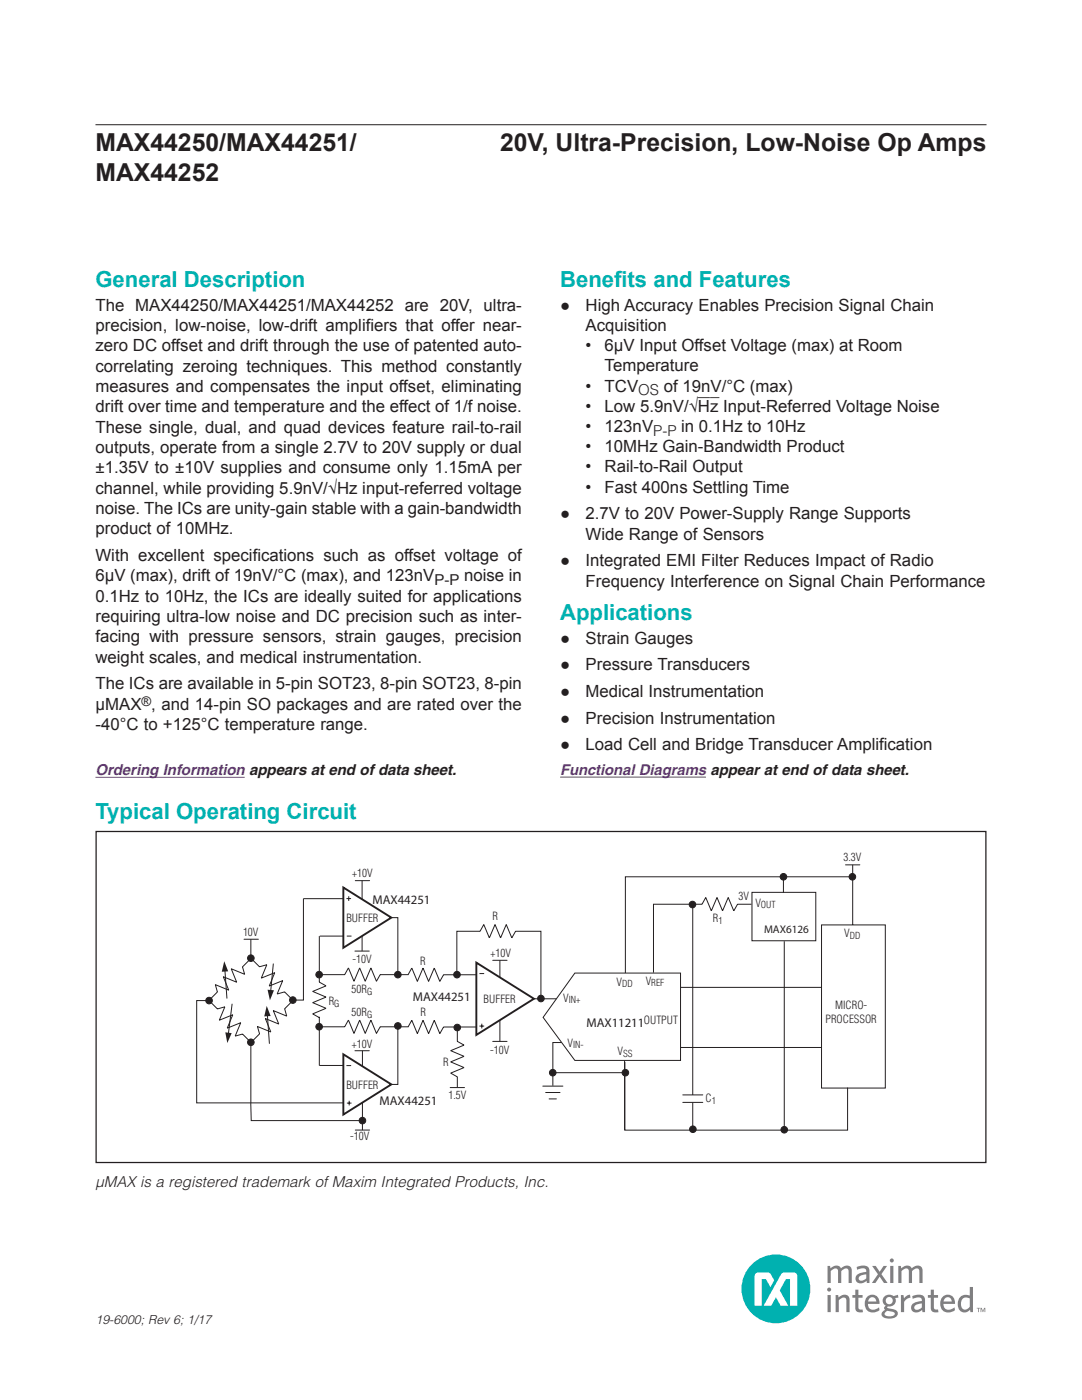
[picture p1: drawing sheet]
<svg xmlns="http://www.w3.org/2000/svg" width="216mm" height="279mm" viewBox="0 0 216 279" stroke-linecap="round" stroke-linejoin="round" font-family="sans-serif">
<defs><g id="words">
<g font-size="4.9" fill="#231f20">
<text x="19" y="30.2">MAX44250/MAX44251/</text>
<text x="99.8" y="30.2">20V, Ultra-Precision, Low-Noise Op Amps</text>
<text x="19" y="36.1">MAX44252</text>
</g>
<g font-size="4.4" fill="#00b1b0">
<text x="19" y="57.2">General Description</text>
<text x="111.8" y="57.2">Benef</text>
<text x="122.5" y="57.2">its and Features</text>
<text x="111.8" y="123.6">Applications</text>
<text x="19" y="163.4">Typical Operating Circuit</text>
</g>
<g font-size="3.4" fill="#231f20">
<text x="19" y="62">The MAX44250/MAX44251/MAX44252 are 20V, ultra-</text>
<text x="111.8" y="62">●</text>
<text x="116.8" y="62">High Accuracy Enables Precision Signal Chain</text>
<text x="19" y="66.1">precision, low-noise, low-drift amplifiers that offer near-</text>
<text x="19" y="70.1">zero DC offset and drift through the use of patented auto-</text>
<text x="116.8" y="66.1">Acquisition</text>
<text x="116.8" y="70.1">•</text>
<text x="120.6" y="70.1">6μV Input Offset Voltage (max) at Room</text>
<text x="19" y="74.2">correlating zeroing techniques. This method constantly</text>
<text x="120.6" y="74.1">Temperature</text>
<text x="19" y="78.2">measures and compensates the input offset, eliminating</text>
<text x="19" y="82.3">drift over time and temperature and the effect of 1/f noise.</text>
<text x="116.8" y="78.2">•</text>
<text x="116.8" y="82.2">•</text>
<text x="120.6" y="78.2">TCVOS of 19nV/°C (max)</text>
<text x="120.6" y="82.2">Low 5.9nV/√Hz Input-Referred Voltage Noise</text>
<text x="19" y="86.3">These single, dual, and quad devices feature rail-to-rail</text>
<text x="116.8" y="86.2">•</text>
<text x="120.6" y="86.2">123nVP-P in 0.1Hz to 10Hz</text>
<text x="19" y="90.4">outputs, operate from a single 2.7V to 20V supply or dual</text>
<text x="19" y="94.5">±1.35V to ±10V supplies and consume only 1.15mA per</text>
<text x="116.8" y="90.3">•</text>
<text x="116.8" y="94.3">•</text>
<text x="120.6" y="90.3">10MHz Gain-Bandwidth Product</text>
<text x="120.6" y="94.3">Rail-to-Rail Output</text>
<text x="19" y="98.5">channel, while providing 5.9nV/√Hz input-referred voltage</text>
<text x="116.8" y="98.3">•</text>
<text x="120.6" y="98.3">Fast 400ns Settling Time</text>
<text x="19" y="102.6">noise. The ICs are unity-gain stable with a gain-bandwidth</text>
<text x="19" y="106.6">product of 10MHz.</text>
<text x="111.8" y="103.6">●</text>
<text x="116.8" y="103.6">2.7V to 20V Power-Supply Range Supports</text>
<text x="116.8" y="107.7">Wide Range of Sensors</text>
<text x="19" y="112">With excellent specifications such as offset voltage of</text>
<text x="111.8" y="113">●</text>
<text x="116.8" y="113">Integrated EMI Filter Reduces Impact of Radio</text>
<text x="19" y="116">6µV (max), drift of 19nV/°C (max), and 123nVP-P noise in</text>
<text x="116.8" y="117.1">Frequency Interference on Signal Chain Performance</text>
<text x="19" y="120.1">0.1Hz to 10Hz, the ICs are ideally suited for applications</text>
<text x="19" y="124.1">requiring ultra-low noise and DC precision such as inter-</text>
<text x="19" y="128.2">facing with pressure sensors, strain gauges, precision</text>
<text x="111.8" y="128.5">●</text>
<text x="116.8" y="128.5">Strain Gauges</text>
<text x="19" y="132.2">weight scales, and medical instrumentation.</text>
<text x="19" y="137.6">The ICs are available in 5-pin SOT23, 8-pin SOT23, 8-pin</text>
<text x="111.8" y="133.8">●</text>
<text x="116.8" y="133.8">Pressure Transducers</text>
<text x="19" y="141.6">µMAX , and 14-pin SO packages and are rated over the</text>
<text x="111.8" y="139.1">●</text>
<text x="116.8" y="139.1">Medical Instrumentation</text>
<text x="19" y="145.7">-40°C to +125°C temperature range.</text>
<text x="111.8" y="144.4">●</text>
<text x="111.8" y="149.8">●</text>
<text x="116.8" y="144.4">Precision Instrumentation</text>
<text x="116.8" y="149.8">Load Cell and Bridge Transducer Amplification</text>
</g>
<g font-size="3" fill="#6e298d">
<text x="19" y="154.8">Ordering Information appears at end of data sheet.</text>
<text x="111.8" y="154.7">Functional Diagrams appear at end of data sheet.</text>
</g>
<text font-size="3" fill="#231f20" x="19" y="236.9">µMAX is a registered trademark of Maxim Integrated Products, Inc.</text>
<text font-size="2.6" fill="#231f20" x="28.2" y="140.9">®</text>
<g font-size="2.5" fill="#231f20">
<text x="74.3" y="180.3">MAX44251</text>
<text x="82.4" y="199.7">MAX44251</text>
<text x="117" y="205">MAX11211</text>
<text x="75.8" y="220.6">MAX44251</text>
<text x="19" y="264.2">19-6000; Rev 6; 1/17</text>
</g>
<g font-size="2.2" fill="#231f20">
<text x="168.3" y="171.8">3.3V</text>
<text x="70.3" y="175">+10V</text>
<text x="147.3" y="179.6">3V</text>
<text x="69.1" y="184">BUFFER</text>
<text x="98.3" y="183.6">R</text>
<text x="142.2" y="184">R</text>
<text x="150.7" y="181">V</text>
<text x="48.5" y="186.7">10V</text>
<text x="97.9" y="191">+10V</text>
<text x="152.5" y="186.1">MAX6126</text>
<text x="168.5" y="187.1">V</text>
<text x="70.3" y="192.1">-10V</text>
<text x="83.8" y="192.6">R</text>
<text x="123" y="196.8">V</text>
<text x="128.9" y="196.5">V</text>
<text x="65.6" y="200.7">R</text>
<text x="70.2" y="198.2">50R</text>
<text x="70.2" y="202.8">50R</text>
<text x="83.9" y="202.8">R</text>
<text x="96.5" y="200.1">BUFFER</text>
<text x="112.4" y="199.9">V</text>
<text x="166.6" y="201.5">MICRO-</text>
<text x="70.2" y="209.2">+10V</text>
<text x="113.2" y="208.9">V</text>
<text x="128.5" y="204.3">OUTPUT</text>
<text x="164.7" y="204.1">PROCESSOR</text>
<text x="88.4" y="212.7">R</text>
<text x="97.8" y="210.2">-10V</text>
<text x="123.2" y="210.6">V</text>
<text x="69.1" y="217.3">BUFFER</text>
<text x="89.5" y="219.3">1.5V</text>
<text x="140.8" y="219.9">C</text>
<text x="69.9" y="227.6">-10V</text>
</g>
<g font-size="1.9" fill="#231f20">
<text x="143.3" y="184.3">1</text>
<text x="151.8" y="181.3">OUT</text>
<text x="169.6" y="187.4">DD</text>
<text x="124.1" y="197.1">DD</text>
<text x="130" y="196.8">REF</text>
<text x="66.7" y="201">G</text>
<text x="73.2" y="198.5">G</text>
<text x="73.2" y="203.1">G</text>
<text x="113.5" y="200.2">IN+</text>
<text x="114.4" y="209.2">IN-</text>
<text x="124.3" y="211">SS</text>
<text x="142" y="220.3">1</text>
</g>
</g></defs>
<path d="M19 155.1h29.8M111.8 155.1h29.1" fill="none" stroke="#6e298d" stroke-width=".2"/>
<g fill="none" stroke="#231f20" stroke-width=".2">
<path d="M60.5 179.3v20.3h-2.1M72.3 175.8v14M41.7 199.6l1.7 1.8M43.4 198l-1.8 1.7M50 191.2l1.8 1.8 1.4-.5-1.1 2.7 2.7-1.1-1.1 2.7 2.7-1.1-1.1 2.7 1.5-.4 1.7 1.7M50.1 191.2l-1.7 1.8 .4 1.4-2.7-1.1 1.1 2.7-2.6-1.1 1 2.7-2.6-1.1 .4 1.5M58.5 199.6l-1.7 1.7M63.7 186.8v9.2M63.7 196l1.4 .8-2.7 1.1 2.7 1.1-2.7 1.1 2.7 1.1-2.7 1.1 1.3 .8M63.8 194.5h5l.7-1.3 1.1 2.6 1.2-2.6 1.1 2.6 1.1-2.6 1.1 2.6 .8-1.3M70.8 189.8h2.9M75.8 194.5h5.7"/>
<path d="M78.1 183.1h1.3v11.4M135.9 197.1h28M43.4 201.4l1.5-.5-1.1 2.7 2.6-1.1-1.1 2.7 2.7-1.1-1.1 2.7 1.5-.4 1.7 1.7M51.8 206.3l-1.7 1.8M56.8 201.3l.4 1.5-2.7-1.1 1.1 2.7-2.6-1.1 1 2.7-2.6-1.1 .4 1.4M63.7 202.9v9.7M63.8 204.9h5l.7-1.3 1.1 2.6 1.2-2.6 1.1 2.6 1.1-2.6 1.1 2.6 .8-1.3M72.3 209.7v15.8M75.8 204.9h5.7M79.4 204.8v11.6h-1.3M124.6 211.6v13.9M135.9 209h28"/>
<path d="M70.9 225.5h2.9"/>
</g>
<circle cx="79.4" cy="194.5" r=".66" fill="#231f20"/>
<circle cx="79.4" cy="194.5" r=".66" fill="none" stroke="#231f20" stroke-width=".2"/>
<circle cx="91.2" cy="194.5" r=".66" fill="#231f20"/>
<circle cx="91.2" cy="194.5" r=".66" fill="none" stroke="#231f20" stroke-width=".2"/>
<circle cx="107.9" cy="199.3" r=".66" fill="#231f20"/>
<circle cx="107.9" cy="199.3" r=".66" fill="none" stroke="#231f20" stroke-width=".2"/>
<circle cx="79.4" cy="204.7" r=".66" fill="#231f20"/>
<circle cx="79.4" cy="204.7" r=".66" fill="none" stroke="#231f20" stroke-width=".2"/>
<circle cx="91.2" cy="205.1" r=".66" fill="#231f20"/>
<circle cx="91.2" cy="205.1" r=".66" fill="none" stroke="#231f20" stroke-width=".2"/>
<circle cx="138.3" cy="225.4" r=".66" fill="#231f20"/>
<circle cx="138.3" cy="225.4" r=".66" fill="none" stroke="#231f20" stroke-width=".2"/>
<circle cx="156.3" cy="175" r=".66" fill="#231f20"/>
<circle cx="156.3" cy="175" r=".66" fill="none" stroke="#231f20" stroke-width=".2"/>
<circle cx="170.1" cy="175" r=".66" fill="#231f20"/>
<circle cx="170.1" cy="175" r=".66" fill="none" stroke="#231f20" stroke-width=".2"/>
<circle cx="156.5" cy="225.5" r=".66" fill="#231f20"/>
<circle cx="156.5" cy="225.5" r=".66" fill="none" stroke="#231f20" stroke-width=".2"/>
<circle cx="138.2" cy="180.5" r=".66" fill="#231f20"/>
<circle cx="138.2" cy="180.5" r=".66" fill="none" stroke="#231f20" stroke-width=".2"/>
<circle cx="63.7" cy="194.5" r=".66" fill="#231f20"/>
<circle cx="63.7" cy="194.5" r=".66" fill="none" stroke="#231f20" stroke-width=".2"/>
<circle cx="58.4" cy="199.6" r=".66" fill="#231f20"/>
<circle cx="58.4" cy="199.6" r=".66" fill="none" stroke="#231f20" stroke-width=".2"/>
<circle cx="50.1" cy="208" r=".66" fill="#231f20"/>
<circle cx="50.1" cy="208" r=".66" fill="none" stroke="#231f20" stroke-width=".2"/>
<circle cx="50.1" cy="191.2" r=".66" fill="#231f20"/>
<circle cx="50.1" cy="191.2" r=".66" fill="none" stroke="#231f20" stroke-width=".2"/>
<circle cx="41.7" cy="199.7" r=".66" fill="#231f20"/>
<circle cx="41.7" cy="199.7" r=".66" fill="none" stroke="#231f20" stroke-width=".2"/>
<circle cx="63.7" cy="204.9" r=".66" fill="#231f20"/>
<g fill="none" stroke="#231f20" stroke-width=".2">
<path d="M70.9 175.8h2.9M168.7 172.6h2.9M48.7 187.4h2.9M70.8 209.7h2.9"/>
<circle cx="63.7" cy="204.9" r=".66"/>
</g>
<path d="M114.7 194.2h21.1v17.4h-21.1l-6.3-8.6z" fill="#fff"/>
<path d="M150 178.1h12.8v9.7h-12.8zM170.1 172.6v12M114.7 194.2h21.1v17.4h-21.1l-6.3-8.6zM163.9 184.6h12.8v32.5h-12.8z" fill="none" stroke="#231f20" stroke-width=".2"/>
<path d="M44.8 192.9l.5 6.3z" fill="#fff" stroke="#231f20" stroke-width=".2"/>
<path d="M44.7 191.8l.8 2.1h-1.2z" fill="#231f20"/>
<path d="M53.3 201.8l.5 6.4z" fill="#fff" stroke="#231f20" stroke-width=".2"/>
<path d="M53.2 200.7l.8 2.1h-1.3z" fill="#231f20"/>
<path d="M46.3 200.4l-.8 6.7z" fill="#fff" stroke="#231f20" stroke-width=".2"/>
<path d="M45 206l1.2 .2-.8 2z" fill="#231f20"/>
<path d="M54.5 192.4l-.6 6.2z" fill="#fff" stroke="#231f20" stroke-width=".2"/>
<path d="M53.4 197.5l1.3 .1-.8 2z" fill="#231f20"/>
<path d="M60.5 179.3h8M50.1 187.4v3.8M63.8 186.8h4.7M124.7 212v13.5h44.4v-8.5" fill="none" stroke="#231f20" stroke-width=".2"/>
<path d="M68.5 177.1l9.6 6-9.6 6z" fill="#fff"/>
<path d="M68.5 177.1l9.6 6-9.6 6z" fill="none" stroke="#231f20" stroke-width=".38"/>
<path d="M69.1 179.3h1M69.6 178.9v.9M41.6 199.7h-2.4v20.4h29.3M69.2 186.8h.9M63.7 212.6h4.8" fill="none" stroke="#231f20" stroke-width=".2"/>
<path d="M68.5 210.4l9.6 6-9.6 6z" fill="#fff"/>
<path d="M68.5 210.4l9.6 6-9.6 6z" fill="none" stroke="#231f20" stroke-width=".38"/>
<path d="M81.4 194.5l.8-1.3 1.1 2.7 1.1-2.7 1.1 2.7 1.2-2.7 1.1 2.7 .7-1.4h7.4M95.8 185.9l.7-1.4 1.1 2.7 1.2-2.7 1.1 2.7 1.1-2.7 1.1 2.7 .8-1.3h5v13.5M95.8 185.9h-4.6v8.7M98.3 191.6h2.9M99.7 191.7v16.1M106.5 199.3h4.5M69.1 212.7h1M69.7 219.7v.9M89.8 217h2.9M98.3 207.8h2.9M69.2 220.1h.9" fill="none" stroke="#231f20" stroke-width=".2"/>
<path d="M95 192.1l11.5 7.2-11.5 7.2z" fill="#fff"/>
<path d="M95 192.1l11.5 7.2-11.5 7.2z" fill="none" stroke="#231f20" stroke-width=".38"/>
<g fill="none" stroke="#231f20" stroke-width=".2">
<path d="M156.3 174.8v3.4M170 175h-45.2v19.2M95.7 194.3h.9M138.2 180.4v38.1M140.1 180.5l.7-1.4 1.1 2.7 1.2-2.7 1.1 2.7 1.1-2.7 1.1 2.7 .8-1.3h2.8M140.1 180.5h-9.7v13.6M156.5 187.8v37.7M81.4 205l.8-1.4 1.1 2.7 1.1-2.7 1.1 2.7 1.2-2.7 1.1 2.7 .7-1.3h6.6M91.3 205v2.8M91.3 207.8l1.3 .8-2.7 1.1 2.7 1.1-2.7 1.1 2.7 1.2-2.7 1.1 1.4 .7v2.1M95.7 204.8h.9M96.1 204.3v.9"/>
<path d="M108.3 216.8h4M108.9 218h2.8M109.6 219.3h1.4M112.1 208.1h-1.8v8.6M136.2 218.5h4M50 220.1l.1 3.5h22.2M136.2 220h4M138.2 220v5.5"/>
</g>
<circle cx="72.3" cy="223.6" r=".66" fill="#231f20"/>
<g fill="none" stroke="#231f20" stroke-width=".2">
<path d="M110.3 214.1h14.5"/>
<circle cx="72.3" cy="223.6" r=".66"/>
</g>
<path d="M50.1 208v12.1z" fill="#231f20" stroke="#231f20" stroke-width=".2"/>
<circle cx="110.3" cy="214.1" r=".66" fill="#231f20"/>
<circle cx="110.3" cy="214.1" r=".66" fill="none" stroke="#231f20" stroke-width=".2"/>
<circle cx="124.8" cy="214.1" r=".66" fill="#231f20"/>
<circle cx="124.8" cy="214.1" r=".66" fill="none" stroke="#231f20" stroke-width=".2"/>
<path d="M19.2 165.9h177.5v66.1h-177.5z" fill="none" stroke="#231f20" stroke-width=".25"/>
<circle cx="154.8" cy="257.2" r="6.9" fill="#00b1b0"/>
<path d="M156 254.1l-3.6 6.5h1.5l.9-1.7 1 1.7h1.5l-1.7-3.1 1.2-2.2h.8v5.3h1.5v-5.9a.7 .7 0 0 0-.7-.7h-1.9zM150.8 254.2l-.2 .5v5.9h1.4v-5.3h.8l.9 1.6 .8-1.4-.7-1.2-.4-.3h-2.1z" fill="#fff"/>
<g fill="#7e8082">
<path d="M166.7 258.5h.5l.1 .4 .3-.2a1.12 1.12 0 0 1 1.2-.3 1.12 1.12 0 0 1 .7 1v2.5h-.6v-2.4a.59 .59 0 0 0-.4-.5 .59 .59 0 0 0-.6 .1l-.5 .4v2.4h-.7z"/>
<path d="M170.7 257.4h.6v1.1h.8v.5h-.8v2.1l.2 .2h.6l.1 .6h-.3a.95 .95 0 0 1-1.2-.9v-2h-.6v-.5h.6z"/>
<path d="M185.7 257.4h.6v1.1h.9v.5h-.9l.1 2.1 .1 .2h.7l.1 .6h-.4a.95 .95 0 0 1-1.2-.9v-2h-.6v-.5h.6z"/>
<path d="M179.8 258.5h.5l.1 .6a1.51 1.51 0 0 1 1.2-.7l.1 .6a1.56 1.56 0 0 0-1.3 .8v2.1h-.6z"/>
<path d="M165.1 252.6h.5l.1 .5a1.24 1.24 0 0 1 2.1 0l.2-.2a1.1 1.1 0 0 1 1.2-.3 1.1 1.1 0 0 1 .8 1v2.5h-.7v-2.7a.89 .89 0 0 0-1.4 .3v2.4h-.7v-2.7a.89 .89 0 0 0-1.4 .3v2.4h-.7z"/>
<path d="M179.2 252.6h.6v.5a1.24 1.24 0 0 1 2.1 0l.3-.2a1.1 1.1 0 0 1 1.1-.3 1.1 1.1 0 0 1 .8 1v2.5h-.7v-2.7a.89 .89 0 0 0-1.4 .3v2.4h-.7v-2.7a.89 .89 0 0 0-1.4 .3v2.4h-.7z"/>
<path d="M174 252.6h.7l.8 1.2 .8-1.2h.7l-1.1 1.7 1.2 1.8h-.7l-.9-1.3-.8 1.3h-.7l1.2-1.8z"/>
<path d="M165 257.4a.4 .4 0 0 1 .8 0 .4 .4 0 0 1-.8 0zM165.1 258.5h.7v3.4h-.7z"/>
<path d="M173 258.9a1.48 1.48 0 0 1 1.8-.3 1.48 1.48 0 0 1 .7 1.6h-2.3a1.13 1.13 0 0 0 .6 1.1 1.13 1.13 0 0 0 1.3-.2l.3-.2 .1 .6a1.76 1.76 0 0 1-2.2 .2 1.76 1.76 0 0 1-.7-2.1zM173.5 259.1l-.3 .6h1.7a.8 .8 0 0 0-.5-.7 .8 .8 0 0 0-.9 .1z"/>
<path d="M176.4 258.8a1.46 1.46 0 0 1 1.9-.1l.9-.3 .1 .6h-.7a1.2 1.2 0 0 1-.2 1.3 1.2 1.2 0 0 1-1.2 .4l-.1 .3 .9 .2a.98 .98 0 0 1 1.1 1.3 2.26 2.26 0 0 1-3.1 .1 .88 .88 0 0 1 .6-1.2l-.2-.4 .4-.4a1.14 1.14 0 0 1-.4-1.8zM176.8 261.8l-.3 .4a1.31 1.31 0 0 0 2.1 0 1.55 1.55 0 0 0-1.8-.4zM176.7 259.6a.75 .75 0 0 0 1.5 0 .75 .75 0 0 0-1.5 0z"/>
<path d="M182 258.7l1-.3a1.14 1.14 0 0 1 1.6 1.1v2.4h-.5l-.1-.5-.2 .2a1.09 1.09 0 0 1-1.5 .2 1.09 1.09 0 0 1-.3-1.5 3 3 0 0 1 1.9-.7 .65 .65 0 0 0-.2-.6 .65 .65 0 0 0-.7-.1l-.9 .3zM182.6 260.5a.51 .51 0 0 0-.1 .7 .51 .51 0 0 0 .7 .2l.7-.5v-.8z"/>
<path d="M188 258.9a1.48 1.48 0 0 1 1.8-.3 1.48 1.48 0 0 1 .8 1.6h-2.4a1.13 1.13 0 0 0 .7 1.1 1.13 1.13 0 0 0 1.3-.2l.3-.2 .1 .6a1.76 1.76 0 0 1-2.2 .2 1.76 1.76 0 0 1-.7-2.1zM188.6 259.1l-.3 .6h1.6a.8 .8 0 0 0-.4-.7 .8 .8 0 0 0-.9 .1z"/>
<path d="M193.5 256.8h.6v5.1h-.5v-.5a1.38 1.38 0 0 1-1.7 .4 1.38 1.38 0 0 1-.8-1.5 1.65 1.65 0 0 1 2.4-1.7zM192.1 259.2a1.58 1.58 0 0 0 .1 2.1 1.03 1.03 0 0 0 1.3-.5v-1.7l-.8-.2z"/>
<path d="M170.9 252.9l1-.3a1.14 1.14 0 0 1 1.6 1.1v2.4h-.5l-.1-.5-.2 .2a1.09 1.09 0 0 1-1.5 .2 1.09 1.09 0 0 1-.3-1.5 3 3 0 0 1 2-.7 .65 .65 0 0 0-.3-.6 .65 .65 0 0 0-.7-.1l-.9 .3zM171.5 254.7a.51 .51 0 0 0-.1 .7 .51 .51 0 0 0 .7 .2l.8-.5v-.8z"/>
<path d="M177.5 251.6a.45 .45 0 0 1 .9 0 .45 .45 0 0 1-.9 0zM177.6 252.6h.7v3.5h-.7z"/>
<path d="M194.9 261h.7v.1h-.3v.8h-.1v-.8h-.3zM195.7 261h.2l.2 .6 .3-.6h.2v.9h-.1v-.7l-.3 .7-.4-.7v.7h-.1z"/>
</g>
<path d="M19.1 24.9h177.7" fill="none" stroke="#231f20" stroke-width=".2"/>
<use href="#words"/>
</svg>
